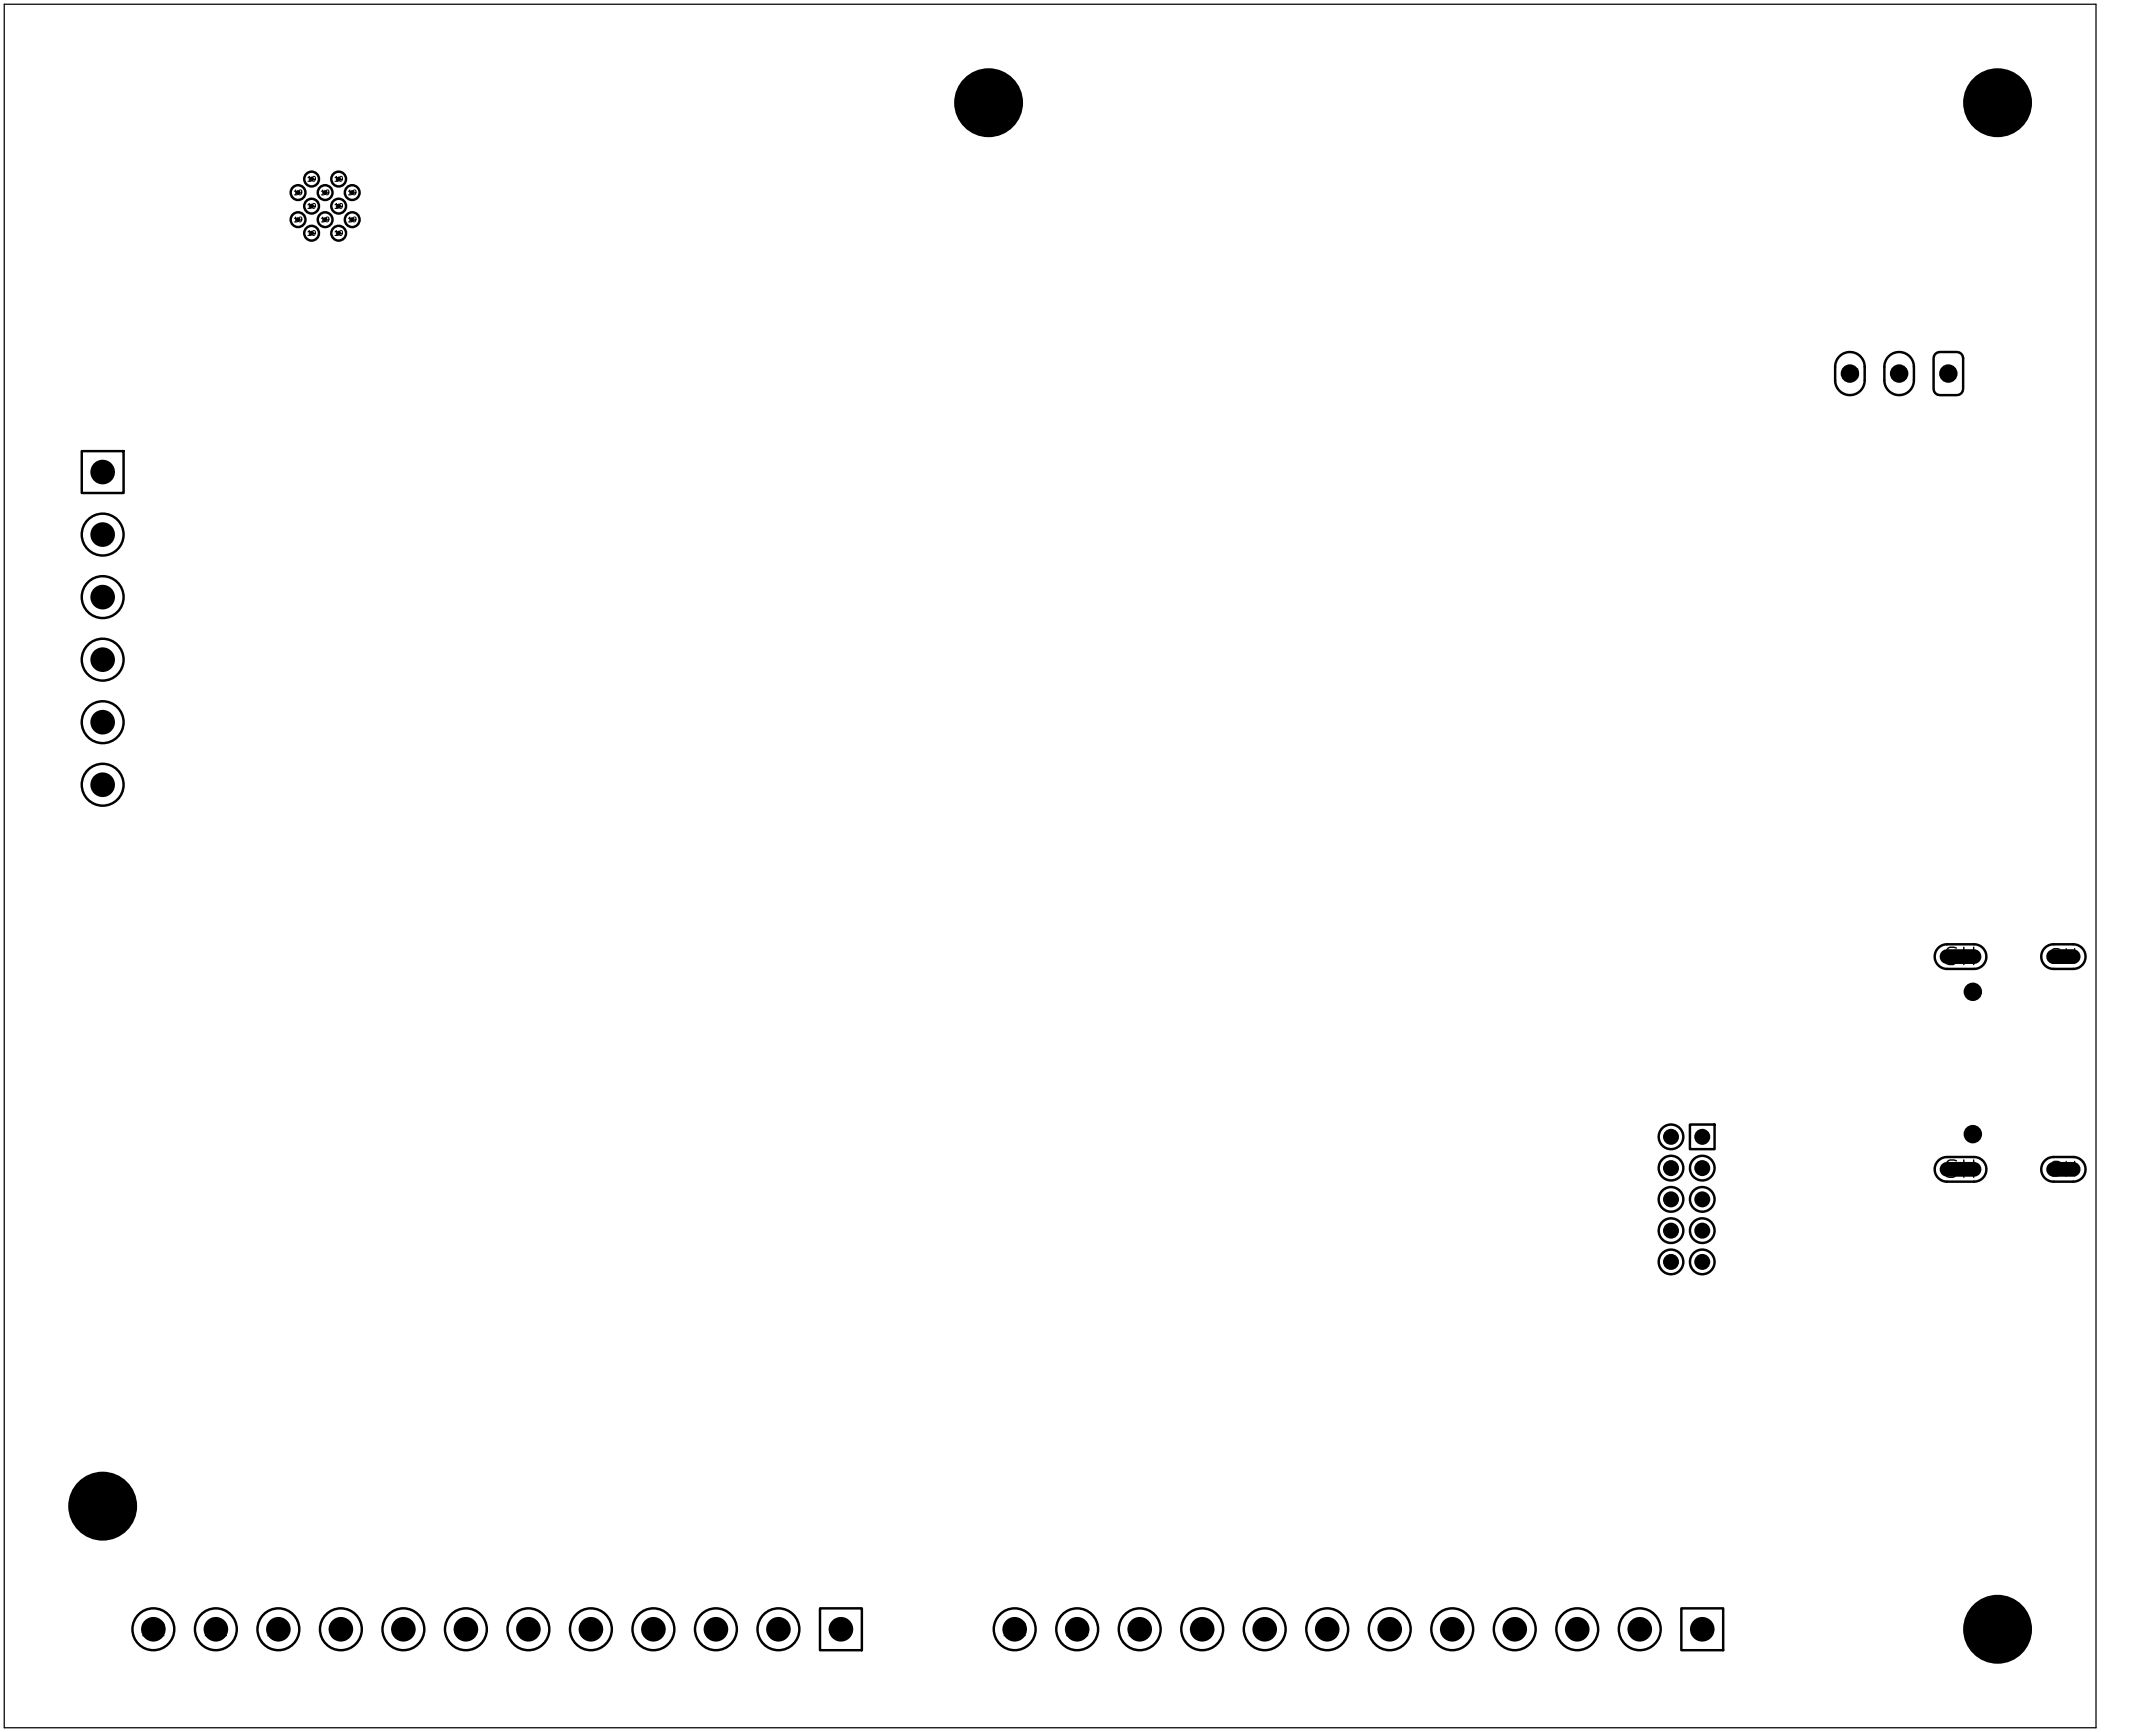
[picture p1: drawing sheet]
<svg xmlns="http://www.w3.org/2000/svg" width="88mm" height="70mm" viewBox="0 0 88 70" stroke-linecap="round" stroke-linejoin="round" font-family="sans-serif">
<defs><g id="words">
<g font-size=".7">
<text x="78.9" y="39.4">SH</text>
<text x="78.9" y="48">SH</text>
</g>
<g font-size=".6">
<text x="74.7" y="14.8" transform="rotate(90 74.7 14.8)">3</text>
<text x="76.7" y="14.8" transform="rotate(90 76.7 14.8)">2</text>
<text x="78.7" y="14.8" transform="rotate(90 78.7 14.8)">1</text>
<text x="3.8" y="19.6">1</text>
<text x="3.8" y="22.1">2</text>
<text x="3.8" y="24.7">3</text>
<text x="3.8" y="27.2">4</text>
<text x="3.8" y="29.8">5</text>
<text x="3.8" y="32.3">6</text>
<text x="83.2" y="39.3">SH</text>
<text x="83.2" y="47.9">SH</text>
<text x="5.6" y="66.6">12</text>
<text x="8.2" y="66.6">11</text>
<text x="10.7" y="66.6">10</text>
<text x="13.5" y="66.6">9</text>
<text x="16.1" y="66.6">8</text>
<text x="18.6" y="66.6">7</text>
<text x="21.1" y="66.6">6</text>
<text x="23.7" y="66.6">5</text>
<text x="26.2" y="66.6">4</text>
<text x="28.8" y="66.6">3</text>
<text x="31.3" y="66.6">2</text>
<text x="33.8" y="66.6">1</text>
<text x="40.6" y="66.6">12</text>
<text x="43.2" y="66.6">11</text>
<text x="45.7" y="66.6">10</text>
<text x="48.5" y="66.6">9</text>
<text x="51.1" y="66.6">8</text>
<text x="53.6" y="66.6">7</text>
<text x="56.1" y="66.6">6</text>
<text x="58.7" y="66.6">5</text>
<text x="61.2" y="66.6">4</text>
<text x="63.8" y="66.6">3</text>
<text x="66.3" y="66.6">2</text>
<text x="68.8" y="66.6">1</text>
</g>
<g font-size=".3">
<text x="67.7" y="46.4">2</text>
<text x="67.7" y="47.7">4</text>
<text x="69" y="46.4">1</text>
<text x="69" y="47.7">3</text>
<text x="67.6" y="51.5">10</text>
<text x="67.7" y="49">6</text>
<text x="67.7" y="50.2">8</text>
<text x="69" y="49">5</text>
<text x="69" y="50.2">7</text>
<text x="69" y="51.5">9</text>
</g>
<g font-size=".2">
<text x="11.9" y="8">19</text>
<text x="11.9" y="9.1">19</text>
<text x="12.5" y="7.4">19</text>
<text x="12.5" y="8.5">19</text>
<text x="12.5" y="9.6">19</text>
<text x="13" y="8">19</text>
<text x="13" y="9.1">19</text>
<text x="13.6" y="7.4">19</text>
<text x="13.6" y="8.5">19</text>
<text x="13.6" y="9.6">19</text>
<text x="14.1" y="8">19</text>
<text x="14.1" y="9.1">19</text>
</g>
</g></defs>
<g fill="none" stroke="#000" stroke-width=".1">
<path d="M3.3 18.3h1.7v1.7h-1.7zM74.7 14.5a.6 .6 0 0 1 .7-.2 .6 .6 0 0 1 .4 .6v.5a.6 .6 0 0 1-.6 .6 .6 .6 0 0 1-.6-.6v-.6zM76.7 14.5a.6 .6 0 0 1 .7-.2 .6 .6 0 0 1 .4 .6v.5a.6 .6 0 0 1-.6 .6 .6 .6 0 0 1-.6-.6v-.6zM78.6 14.4l.9-.1 .3 .2v1.3l-.2 .2h-.8l-.2-.1v-1.4zM78.8 38.5l.3-.1h1.1a.5 .5 0 0 1 .5 .5 .5 .5 0 0 1-.5 .5h-1.1a.5 .5 0 0 1-.4-.4 .5 .5 0 0 1 .1-.5zM83.1 38.5l.3-.1h.8a.5 .5 0 0 1 .5 .5 .5 .5 0 0 1-.5 .5h-.8a.5 .5 0 0 1-.4-.4 .5 .5 0 0 1 .1-.5zM68.7 45.7h1v1h-1zM78.8 47.1l.3-.1h1.1a.5 .5 0 0 1 .5 .5 .5 .5 0 0 1-.5 .5h-1.1a.5 .5 0 0 1-.4-.3 .5 .5 0 0 1 .1-.6zM83.1 47.1l.3-.1h.8a.5 .5 0 0 1 .5 .5 .5 .5 0 0 1-.5 .5h-.8a.5 .5 0 0 1-.4-.3 .5 .5 0 0 1 .1-.6zM33.3 65.3h1.7v1.7h-1.7zM68.3 65.3h1.7v1.7h-1.7z"/>
<circle cx="12.1" cy="8.9" r=".3"/>
<circle cx="12.1" cy="7.8" r=".3"/>
<circle cx="12.7" cy="8.4" r=".3"/>
<circle cx="12.7" cy="9.5" r=".3"/>
<circle cx="12.7" cy="7.3" r=".3"/>
<circle cx="13.2" cy="8.9" r=".3"/>
<circle cx="13.2" cy="7.8" r=".3"/>
<circle cx="13.8" cy="8.4" r=".3"/>
<circle cx="13.8" cy="9.5" r=".3"/>
<circle cx="13.8" cy="7.3" r=".3"/>
<circle cx="14.3" cy="8.9" r=".3"/>
<circle cx="14.3" cy="7.8" r=".3"/>
<circle cx="40.2" cy="4.2" r="1.35"/>
<circle cx="81.2" cy="4.2" r="1.35"/>
<circle cx="4.2" cy="24.3" r=".85"/>
<circle cx="4.2" cy="26.8" r=".85"/>
<circle cx="4.2" cy="21.7" r=".85"/>
<circle cx="4.2" cy="31.9" r=".85"/>
<circle cx="4.2" cy="29.3" r=".85"/>
<circle cx="67.9" cy="46.2" r=".5"/>
<circle cx="67.9" cy="47.4" r=".5"/>
<circle cx="67.9" cy="50" r=".5"/>
<circle cx="67.9" cy="48.7" r=".5"/>
<circle cx="67.9" cy="51.3" r=".5"/>
<circle cx="69.2" cy="51.3" r=".5"/>
<circle cx="69.2" cy="48.7" r=".5"/>
<circle cx="69.2" cy="47.4" r=".5"/>
<circle cx="69.2" cy="50" r=".5"/>
<circle cx="80.2" cy="40.3" r=".32"/>
<circle cx="80.2" cy="46.1" r=".32"/>
<circle cx="4.2" cy="61.2" r="1.35"/>
<circle cx="6.2" cy="66.2" r=".85"/>
<circle cx="8.8" cy="66.2" r=".85"/>
<circle cx="11.3" cy="66.2" r=".85"/>
<circle cx="13.9" cy="66.2" r=".85"/>
<circle cx="16.4" cy="66.2" r=".85"/>
<circle cx="18.9" cy="66.2" r=".85"/>
<circle cx="21.5" cy="66.2" r=".85"/>
<circle cx="24" cy="66.2" r=".85"/>
<circle cx="26.6" cy="66.2" r=".85"/>
<circle cx="29.1" cy="66.2" r=".85"/>
<circle cx="31.6" cy="66.2" r=".85"/>
<circle cx="41.2" cy="66.2" r=".85"/>
<circle cx="43.8" cy="66.2" r=".85"/>
<circle cx="46.3" cy="66.2" r=".85"/>
<circle cx="48.9" cy="66.2" r=".85"/>
<circle cx="51.4" cy="66.2" r=".85"/>
<circle cx="53.9" cy="66.2" r=".85"/>
<circle cx="56.5" cy="66.2" r=".85"/>
<circle cx="59" cy="66.2" r=".85"/>
<circle cx="61.6" cy="66.2" r=".85"/>
<circle cx="64.1" cy="66.2" r=".85"/>
<circle cx="66.6" cy="66.2" r=".85"/>
<circle cx="81.2" cy="66.2" r="1.35"/>
</g>
<path d="M.2 .2h85v70h-85z" fill="none" stroke="#000" stroke-width=".05"/>
<g fill="#000">
<circle cx="4.2" cy="19.2" r=".5"/>
<circle cx="12.1" cy="8.9" r=".1"/>
<circle cx="12.1" cy="7.8" r=".1"/>
<circle cx="12.7" cy="8.4" r=".1"/>
<circle cx="12.7" cy="7.3" r=".1"/>
<circle cx="12.7" cy="9.5" r=".1"/>
<circle cx="13.2" cy="8.9" r=".1"/>
<circle cx="13.2" cy="7.8" r=".1"/>
<circle cx="13.8" cy="8.4" r=".1"/>
<circle cx="13.8" cy="7.3" r=".1"/>
<circle cx="13.8" cy="9.5" r=".1"/>
<circle cx="14.3" cy="8.9" r=".1"/>
<circle cx="14.3" cy="7.8" r=".1"/>
<circle cx="40.2" cy="4.2" r="1.35"/>
<circle cx="75.2" cy="15.2" r=".37"/>
<circle cx="77.2" cy="15.2" r=".37"/>
<circle cx="79.2" cy="15.2" r=".37"/>
<circle cx="81.2" cy="4.2" r="1.35"/>
<circle cx="4.2" cy="29.3" r=".5"/>
<circle cx="4.2" cy="31.9" r=".5"/>
<circle cx="4.2" cy="21.7" r=".5"/>
<circle cx="4.2" cy="24.3" r=".5"/>
<circle cx="4.2" cy="26.8" r=".5"/>
<circle cx="67.9" cy="47.4" r=".32"/>
<circle cx="67.9" cy="51.3" r=".32"/>
<circle cx="67.9" cy="48.7" r=".32"/>
<circle cx="67.9" cy="46.2" r=".32"/>
<circle cx="67.9" cy="50" r=".32"/>
<circle cx="69.2" cy="47.4" r=".32"/>
<circle cx="69.2" cy="48.7" r=".32"/>
<circle cx="69.2" cy="46.2" r=".32"/>
<circle cx="69.2" cy="50" r=".32"/>
<circle cx="69.2" cy="51.3" r=".32"/>
<circle cx="80.2" cy="40.3" r=".32"/>
<circle cx="80.2" cy="46.1" r=".32"/>
<circle cx="4.2" cy="61.2" r="1.35"/>
<circle cx="6.2" cy="66.2" r=".5"/>
<circle cx="8.8" cy="66.2" r=".5"/>
<circle cx="11.3" cy="66.2" r=".5"/>
<circle cx="13.9" cy="66.2" r=".5"/>
<circle cx="16.4" cy="66.2" r=".5"/>
<circle cx="18.9" cy="66.2" r=".5"/>
<circle cx="21.5" cy="66.2" r=".5"/>
<circle cx="24" cy="66.2" r=".5"/>
<circle cx="26.6" cy="66.2" r=".5"/>
<circle cx="29.1" cy="66.2" r=".5"/>
<circle cx="31.6" cy="66.2" r=".5"/>
<circle cx="34.2" cy="66.2" r=".5"/>
<circle cx="41.2" cy="66.2" r=".5"/>
<circle cx="43.8" cy="66.2" r=".5"/>
<circle cx="46.3" cy="66.2" r=".5"/>
<circle cx="48.9" cy="66.2" r=".5"/>
<circle cx="51.4" cy="66.2" r=".5"/>
<circle cx="53.9" cy="66.2" r=".5"/>
<circle cx="56.5" cy="66.2" r=".5"/>
<circle cx="59" cy="66.2" r=".5"/>
<circle cx="61.6" cy="66.2" r=".5"/>
<circle cx="64.1" cy="66.2" r=".5"/>
<circle cx="66.6" cy="66.2" r=".5"/>
<circle cx="69.2" cy="66.2" r=".5"/>
<circle cx="81.2" cy="66.2" r="1.35"/>
</g>
<path d="M79.1 38.9h1.1M83.4 38.9h.8M79.1 47.5h1.1M83.4 47.5h.8" fill="none" stroke="#000" stroke-width=".6"/>
<use href="#words"/>
</svg>
